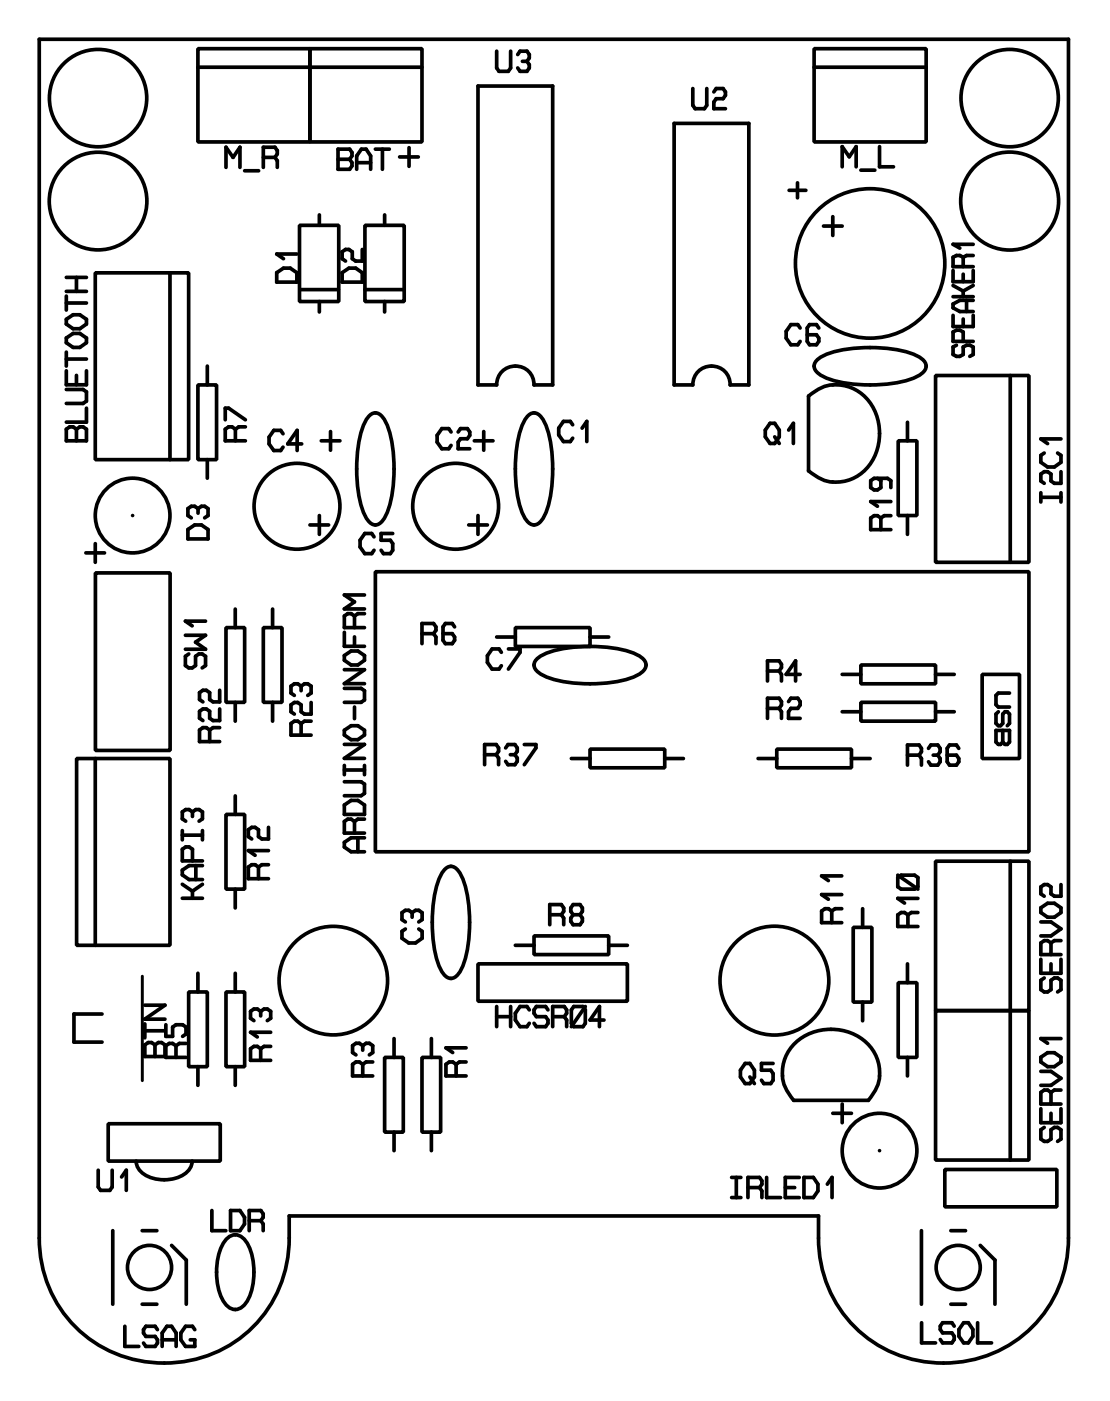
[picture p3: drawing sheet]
<svg xmlns="http://www.w3.org/2000/svg" width="75mm" height="95mm" viewBox="0 0 75 95" stroke-linecap="round" stroke-linejoin="round" font-family="sans-serif">
<g fill="none" stroke="#000" stroke-width=".25">
<path d="M2.7 2.7h70v81.5a8.5 8.5 0 0 1-8.5 8.5 8.5 8.5 0 0 1-8.5-8.5v-1.5h-36a10.1 10.1 0 0 1-1.2 5.8 8.5 8.5 0 0 1-9.6 3.9 8.5 8.5 0 0 1-6.2-8.2zM4.5 19.8h1.4M4.5 18.9h1.4M5.2 18.9v.9M6.5 18.5h6.3v12.7h-6.3zM11.6 18.5v12.7M13.5 3.3h7.6v6.3h-7.6zM13.5 4.6h15.2M15.4 11.4v-1.4l.4 .7 .5-.7v1.4M16.6 11.6h1M17.9 10.7h.8M18.7 10.7l.2-.2v-.3l-.2-.2h-.8v1.4"/>
<path d="M18.7 10.7l.2 .2v.5M18.8 18.5l.5-.3h.4l.5 .3v.7h-1.4zM20.2 17.3h-1.4l.5 .3M20.4 15.3h2.6v5.2h-2.6zM20.4 19.7h2.6M21.1 3.3h7.6v6.3h-7.6zM21.7 14.6v.7M23 10.1h.8l.1 .3v.2l-.1 .2 .1 .3v.2l-.1 .2h-.8zM23 10.8h.8M23.3 18.5l.4-.3h.5l.4 .3v.7h-1.3zM24.3 11.5v-.9l.3-.5h.3l.3 .5v.9M24.3 11.1h.9"/>
<path d="M24.6 17v.7h-.4l-.2-.1v-.5l-.3-.1h-.2l-.2 .1v.5l.2 .1M24.8 15.3h2.7v5.2h-2.7zM24.8 19.7h2.7M25.5 10.1h1M26 10.1v1.4M26.2 14.6v.7M27.2 10.7h1.2M27.8 10v1.3M32.5 5.8h5.1v20.4h-1.3a1.27 1.27 0 0 0-1.3-1.3 1.27 1.27 0 0 0-1.2 1.3h-1.3zM33.8 3.5v1.1l.1 .2h.7l.1-.2v-1.1M35.2 3.7l.2-.2h.4l.2 .2v.2l-.2 .3M35.5 4.2h.3"/>
<path d="M35.8 4.2l.2 .2v.2l-.2 .2h-.4l-.2-.2M45.8 8.4h5.1v17.8h-1.2a1.27 1.27 0 0 0-1.3-1.3 1.27 1.27 0 0 0-1.3 1.3h-1.3zM47.1 6v1.2l.2 .2h.6l.2-.2v-1.2M48.5 6.2l.2-.2h.5l.1 .2v.3l-.1 .2h-.5l-.2 .2v.5h.8M53.7 12.9h1.1M54.2 12.4v1M55.4 3.3h7.6v6.3h-7.6zM55.4 4.6h7.6M56 15.4h1.3M56.6 14.7v1.3M57.3 11.3v-1.3l.5 .7 .4-.7v1.3M58.5 11.6h1"/>
<path d="M59.8 10v1.3h1M64.8 18.4v.7h1.4v-.7M64.8 19.4l.7 .4M65.5 17.5v.6M65.5 18.6v.5M65.5 19.8v.4M65.5 17.5l-.2-.1-.5 .1v.6h1.4M66.2 19.4l-.7 .4M66.2 17.4h-.5l-.2 .1M66.2 16.6h-1.4l.5 .3M4.5 25.2v1h1.4v-1M4.5 29.2l.2-.2h.3l.2 .2 .2-.2h.2l.3 .2v.8h-1.4z"/>
<path d="M4.5 20.1v1M4.5 21.7l.5-.3h.4l.5 .3v.3l-.5 .3h-.4l-.5-.3zM4.5 23l.5-.3h.4l.5 .3v.3l-.5 .3h-.4l-.5-.3zM4.5 23.9v1M4.5 26.5h1.1l.3 .1v.7l-.3 .1h-1.1M4.5 24.4h1.4M4.5 20.6h1.4M5.2 25.5v.7M5.2 29.2v.8M5.8 37.6h1.3M5.9 27.7v1h-1.4M6.5 37v1.2"/>
<path d="M6.5 38.9h5.1v12.1h-5.1zM9 35h.1M12.8 36l.4-.3h.5l.4 .3v.6h-1.3zM13.5 26.2h1.2v5h-1.2zM13.5 34.6v.3M13.5 34.6l-.3-.2h-.2l-.2 .2v.4l.2 .2M13.5 34.6l.2-.2h.2l.2 .2v.4l-.2 .2M14.1 24.9v1.3M14.1 31.2v1.3M15.3 28.5v-.8h.2l1.2 .8M16 29.2l-.2-.2h-.3l-.2 .2v.8h1.4M16 29.2v.8"/>
<path d="M16.7 29h-.5l-.2 .2M19.2 29.5l-.1-.2h-.5l-.3 .4v.5l.3 .4h.5l.1-.2M20.5 30.2h-.9l.6-.9v1.3M21.1 35.7h1.2M21.7 20.5v.7M21.7 35v1.3M21.8 30h1.3M22.5 29.3v1.3M25.2 28.2l.3-.1a1.57 1.57 0 0 1 1 1.4 9 9 0 0 1-.4 5.8l-.3 .3-.3 .1a1.58 1.58 0 0 1-1-1.4 8.9 8.9 0 0 1 .5-5.9zM25.4 36.5l-.1-.2h-.5l-.3 .4v.5l.3 .4h.5l.1-.2M25.5 38.9h44.5v19h-44.5zM26.2 20.5v.7"/>
<path d="M26.7 36.3h-.8v.4h.6l.2 .3v.4l-.2 .2h-.4l-.2-.2M30.7 29.4l-.2-.3h-.5l-.3 .5v.5l.3 .4h.5l.2-.2M31.2 29.4l.1-.3h.5l.1 .3v.2l-.1 .2h-.5l-.1 .3v.4h.7M31.9 35.7h1.2M32.3 30h1.2M32.5 35v1.3M32.9 29.3v1.3M36 28.2l.3-.1a1.57 1.57 0 0 1 1 1.4 9 9 0 0 1-.4 5.8l-.3 .3-.3 .1a1.57 1.57 0 0 1-1-1.4 9 9 0 0 1 .5-5.8zM38.9 28.9l-.1-.3h-.5l-.3 .5v.5l.3 .4h.5l.1-.2M39.6 29.1l.3-.5v1.4M52.4 28.8h.3l.3 .4v.5l-.3 .4h-.3l-.4-.4v-.5zM52.7 29.7l.3 .4"/>
<path d="M53.6 29.2l.4-.4v1.3M54.4 22.3l-.1-.2h-.5l-.3 .4v.5l.3 .4h.5l.1-.2M55 26.9a2.78 2.78 0 0 1 4.6 1.2 3.4 3.4 0 0 1-2.3 4.6 2.65 2.65 0 0 1-2.3-.7zM55.5 24.6a3.2 3.2 0 0 1 2-.8 8.9 8.9 0 0 1 5.1 .5l.3 .3 .1 .3a1.58 1.58 0 0 1-1.4 1 8.9 8.9 0 0 1-5.9-.4l-.2-.3-.1-.3zM55.7 22.3l-.2-.2h-.4l-.2 .2v.9l.2 .2h.4l.2-.2v-.2l-.2-.2h-.6M59.7 32.5l.2 .2v.4l-.2 .2h-.3l-.2-.2v-.4l.2-.2h1l.2 .2v.4M59.9 35.2l-.2-.1h-.3l-.2 .1v.8h1.4M59.9 35.2v.8M60.6 35.1h-.5l-.2 .1M60.6 34.1h-1.4l.5 .3M61.1 30h1.3v5h-1.3zM61.7 28.7v1.3"/>
<path d="M61.7 35v1.3M63.6 25.5h6.4v12.7h-6.4zM64.8 21.4v.8h1.4v-.8M64.8 20.2h1.4M65 23.5l-.2 .1v.5l.2 .1h.3l.2-.1v-.5l.2-.1 .5 .1v.5l-.2 .1M65.5 21.7v.5M65.5 23.2v-.6l-.2-.2-.5 .2v.6h1.4M65.7 20.4v.8M66.2 20.4h-.9l-.5 .3v.2l.5 .3h.9M68.7 25.5v12.7M70.8 33.5v.6M70.8 33.8h1.4"/>
<path d="M71 30.8l-.2 .2v.4l.4 .3h.5l.5-.3v-.4l-.3-.2M72.2 32.1v.8h-.5l-.2-.2v-.5l-.3-.1h-.2l-.2 .1v.5l.2 .2M72.2 33.5v.6M72.2 29.8h-1.4l.4 .4M5.2 51.6h6.4v12.7h-6.4zM6.5 51.6v12.7M12.4 56.5v.6M12.4 56.8h1.4M12.6 43.2h1.4l-.7 .5 .7 .4h-1.4M12.8 44.5l-.2 .1v.6l.2 .2h.3l.2-.2v-.6l.2-.1h.2l.3 .1v.6l-.3 .2M13.1 55.2l-.2-.2h-.3l-.2 .2v.5l.2 .1M13.1 55.2v.3"/>
<path d="M13.1 58.5v-.8l-.2-.1h-.3l-.2 .1v.8h1.4M13.1 55.2l.2-.2h.2l.3 .2v.5l-.3 .1M13.3 58.8v1M13.8 58.8h-.9l-.5 .4v.3l.5 .3h.9M13.8 56.5v.6M14 42.2h-1.4l.5 .3M14.3 49.6l-.3-.1h-.2l-.2 .1v.8h1.3M14.3 49.6v.8M14.9 46.9v.8h-.4l-.2-.1v-.5l-.3-.2h-.2l-.2 .2v.5l.2 .1M14.9 48.2v.8h-.4l-.2-.2v-.4l-.3-.2h-.2l-.2 .2v.4l.2 .2M14.9 49.5h-.4l-.2 .1M15.4 42.7h1.2v5h-1.2z"/>
<path d="M15.4 55.4h1.2v5h-1.2zM16 41.4v1.3M16 47.7v1.3M16 54.1v1.3M17.6 58.9l-.3-.1h-.2l-.2 .1v.8h1.4M17.6 58.9v.8M17.9 42.7h1.3v5h-1.3zM18.3 58.8h-.5l-.2 .1M18.3 56.2v.8h-.5l-.2-.1v-.5l-.3-.2h-.2l-.2 .2v.5l.2 .1M18.3 57.8h-1.4l.4 .3M18.5 41.4v1.3M18.5 47.7v1.3"/>
<path d="M20.5 49.2l-.3-.2h-.2l-.2 .2v.8h1.4M20.5 46.6l-.3-.1h-.2l-.2 .1v.5l.2 .2M20.5 46.6v.4M20.5 49.2v.8M20.5 46.6l.2-.1h.2l.3 .1v.5l-.3 .2M21.2 47.8v.7h-.5l-.2-.1v-.5l-.3-.1h-.2l-.2 .1v.5l.2 .1M21.2 49h-.5l-.2 .2M23.4 49.6l.5-.3h.4l.5 .3v.4l-.5 .3h-.4l-.5-.3zM23.4 50.6h1.4l-1.4 1h1.4M23.4 43v.9h1.4M23.4 44.6l.5-.3h.4l.5 .3v.3l-.5 .3h-.4l-.5-.3zM23.4 52v.7"/>
<path d="M23.4 54.7l.5-.3h.4l.5 .3v.7h-1.4zM23.4 46.8h1.2l.2 .2v.6l-.2 .1h-1.2M23.4 53.1h1.2l.2 .2v.6l-.2 .2h-1.2M23.4 52.3h1.4M23.4 45.5h1.4l-1.4 1h1.4M24.1 41.9l-.2-.2h-.3l-.2 .2v.8h1.4M24.1 55.8l-.2-.1h-.3l-.2 .1v.8h1.4M24.1 41.9v.8M24.1 43.3v.6M24.1 48.1v.8M24.1 55.8v.8M24.3 57v.9"/>
<path d="M24.8 57h-.9l-.5 .3v.3l.5 .3h.9M24.8 55.7h-.5l-.2 .1M24.8 52v.7M24.8 41.7h-.5l-.2 .2M24.8 40.4h-1.4l.7 .5-.7 .5h1.4M28.7 43.1h.8M29.5 43.1l.1-.3v-.2l-.1-.2h-.8v1.4M29.5 43.1l.1 .2v.5M30.4 59l.3-.1a1.58 1.58 0 0 1 1 1.4 8.9 8.9 0 0 1-.5 5.8l-.2 .3-.3 .1a1.57 1.57 0 0 1-1-1.4 9 9 0 0 1 .4-5.8zM30.9 42.6l-.1-.2h-.5l-.2 .2v.9l.2 .3h.5l.1-.3v-.2l-.1-.2h-.7M33 51.3h.7M33.7 51.3l.2-.2v-.3l-.2-.2h-.7v1.4"/>
<path d="M33.7 51.3l.2 .2v.5M33.8 43.3h1.2M34.1 44.3l-.2-.2h-.4l-.4 .5v.4l.4 .5h.4l.2-.2M34.4 50.8l.1-.2h.5l.2 .2v.3l-.2 .2M34.6 44.1h.8v.2l-.8 1.2M34.7 51.3h.3M35 51.3l.2 .2v.3l-.2 .2h-.5l-.1-.2M35 42.7h5.1v1.2h-5.1zM35.7 50.6h.7v.2l-.7 1.2M36.4 44.9a3.2 3.2 0 0 1 2-.8 8.9 8.9 0 0 1 5.2 .5l.2 .3 .1 .3a1.56 1.56 0 0 1-1.4 1 8.9 8.9 0 0 1-5.8-.4l-.3-.3-.1-.3zM38.9 51.6h1.2M40.1 50.9h5.1v1.3h-5.1z"/>
<path d="M40.1 43.3h1.3M45.2 51.6h1.3M51.6 51.6h1.2M52.2 48.2h.8M52.2 45.6h.8M52.8 50.9h5.1v1.3h-5.1zM53 45.6l.1-.2v-.2l-.1-.3h-.8v1.4M53 48.2l.1-.3v-.2l-.1-.2h-.8v1.3M53 45.6l.1 .2v.5M53 48.2l.1 .2v.4M53.6 47.7l.2-.2h.5l.1 .2v.2l-.1 .3h-.5l-.2 .2v.4h.8M54.4 45.8h-.9l.6-.9v1.4"/>
<path d="M57.2 59.5h-1.3l.4 .4M57.3 48.4h1.2M57.3 45.8h1.2M57.9 51.6h1.3M58.5 47.7h5.1v1.3h-5.1zM58.5 45.2h5.1v1.3h-5.1zM61.1 59.7l.2-.2h.9l.2 .2v.6l-.2 .1h-.9l-.2-.1zM61.1 59.5l1.3 .9M61.7 51.3h.8M62.5 51.3l.2-.2v-.2l-.2-.3h-.8v1.4M62.5 51.3l.2 .3v.4M63.1 50.9l.2-.3h.5l.1 .3v.2l-.1 .2"/>
<path d="M63.5 51.3h.3M63.6 58.5h6.4v10.2h-6.4zM63.6 48.4h1.3M63.6 45.8h1.3M63.8 51.3l.1 .3v.2l-.1 .2h-.5l-.2-.2M65.2 50.9l-.2-.3h-.4l-.2 .3v.9l.2 .2h.4l.2-.2v-.2l-.2-.3h-.6M66.8 45.8h2.5v5.8h-2.5zM67.7 49.7h1v.7l-.2 .2h-.2l-.1-.2-.2 .2h-.1l-.2-.2zM67.9 48.4l-.2 .1v.7l.2 .1h.1l.2-.1v-.7l.1-.1h.2l.2 .1v.7l-.2 .1M68.2 49.7v.7M68.7 47.1h-.8l-.2 .2v.6l.2 .2h.8M68.7 58.5v20.4"/>
<path d="M6.7 79.6v1.1l.1 .2h.7l.1-.2v-1.1M6.9 68.9h-1.9v1.9h1.9M7.4 76.4h7.6v2.5h-7.6zM9.3 78.9a1.66 1.66 0 0 0 1.9 1.3 1.66 1.66 0 0 0 1.9-1.3M9.8 71l.3-.1h.2l.2 .1 .3-.1h.2l.2 .1v.8h-1.4zM9.8 69.6v1M9.8 70.1h1.4M9.8 68.3h1.4l-1.4 1h1.4M10.5 71v.8M11.3 69.7v.8h.4v-.7l.3-.1h.4l.2 .1v.5l-.2 .2M12 71.1l-.3-.2h-.2l-.2 .2v.8h1.3M12 71.1v.8"/>
<path d="M12.4 61.1h1.4M12.4 60.1l.7 .5M12.6 70.9h-.4l-.2 .2M12.8 67.4h1.3v5.1h-1.3zM13.1 60.6v.5M13.5 66.2v1.2M13.5 72.5v1.3M13.8 60.1l-.7 .5M15.4 67.4h1.2v5.1h-1.2zM16 60.4v1.3M16 66.2v1.2M16 72.5v1.3"/>
<path d="M17.7 71.3l-.2-.2h-.2l-.3 .2v.8h1.4M17.7 68.8l-.2-.2h-.2l-.3 .2v.4l.3 .2M17.7 68.8v.3M17.7 71.3v.8M17.7 68.8l.3-.2h.2l.2 .2v.4l-.2 .2M18.4 71.1h-.4l-.3 .2M18.4 70.2h-1.4l.5 .3M24.7 72.4l-.3-.2h-.2l-.2 .2v.7h1.3M24.7 71.1l-.3-.2h-.2l-.2 .2v.5l.2 .1M24.7 71.1v.3M24.7 72.4v.7M24.7 71.1l.2-.2h.2l.2 .2v.5l-.2 .1"/>
<path d="M25.3 72.2h-.4l-.2 .2M26.2 71.9h1.2v5.1h-1.2zM26.8 70.6v1.3M26.8 77v1.2M27.6 63.2l-.3 .1v.5l.5 .3h.5l.4-.3v-.5l-.2-.1M28 62l.3-.1h.2l.2 .1v.5l-.2 .2M28 62l-.2-.1h-.2l-.3 .1v.5l.3 .2M28 62v.4M28.7 71.9h1.3v5.1h-1.3zM29.3 70.6v1.3M29.3 77v1.2M31 72.4l-.2-.2h-.2l-.3 .2v.7h1.4"/>
<path d="M31 72.4v.7M31.7 72.2h-.5l-.2 .2M31.7 71.2h-1.4l.5 .4M32.5 65.5h10.2v2.6h-10.2zM33.8 68.4v1.4M33.8 69.1h.9M34.7 68.4v1.4M35 64.3h1.3M36 68.7l-.2-.3h-.4l-.4 .5v.4l.4 .5h.4l.2-.2M36.3 63.6h5.1v1.3h-5.1zM37.3 68.7l-.2-.3h-.6l-.2 .3v.2l.2 .2h.6l.2 .2v.3l-.2 .2h-.6l-.2-.2M37.4 62.2h.8"/>
<path d="M37.6 69.1h.8M38.2 62.2l.1-.2v-.3l-.1-.2h-.8v1.4M38.2 62.2l.1 .2v.5M38.4 69.1l.1-.2v-.2l-.1-.3h-.8v1.4M38.4 69.1l.1 .2v.5M39 62.2l-.2-.2v-.3l.2-.2h.4l.2 .2v.3l-.2 .2M39 62.2h.4M39 62.2l-.2 .2v.2l.2 .3h.4l.2-.3v-.2l-.2-.2M39 68.4h.6l.2 .3v.9l-.2 .2h-.6l-.1-.2v-.9zM39.8 68.4l-.9 1.4M41.1 69.3h-1l.7-.9v1.4M41.4 64.3h1.3"/>
<path d="M50.7 72.3h.3l.3 .5v.4l-.3 .5h-.3l-.3-.5v-.4zM51 73.2l.3 .5M52.6 72.3h-.8v.5h.6l.2 .2v.4l-.2 .3h-.5l-.1-.3M54.1 70.9a3.5 3.5 0 0 1 5.5 1 2.63 2.63 0 0 1-.5 2.9h-5.1a2.69 2.69 0 0 1 .1-3.9zM56.6 61.9v.8M56.6 61.9l-.3-.1h-.2l-.2 .1v.8h1.3M56.6 75.7h1.3M57.2 61.8h-.4l-.2 .1M57.2 60.8h-1.3l.4 .3M57.3 75.1v1.2M58 63h1.3v5.1h-1.3zM58.7 61.8v1.2"/>
<path d="M58.7 68.1v1.3M59.8 78.2h.1M61.1 66.8h1.3v5.1h-1.3zM61.7 65.5v1.3M61.7 71.9v1.2M61.7 62.2l-.2-.2h-.2l-.2 .2v.8h1.3M61.7 62.2v.8M62.4 62h-.4l-.3 .2M62.4 61.1h-1.3l.4 .3M63.6 68.7h6.4v10.2h-6.4zM64.3 79.5h7.6v2.5h-7.6zM70.8 61.7l.4-.3h.5l.5 .3v.3l-.5 .4h-.5l-.4-.4z"/>
<path d="M70.8 65.2v1h1.4v-1M70.8 71.9l.4-.3h.5l.5 .3v.3l-.5 .3h-.5l-.4-.3zM70.8 75.4v.9h1.4v-.9M70.8 62.7h.7l.7 .4-.7 .5h-.7M70.8 72.8h.7l.7 .5-.7 .5h-.7M71 66.5l-.2 .1v.7l.2 .1h.2l.3-.1v-.7l.2-.1h.2l.3 .1v.7l-.3 .1M71 76.6l-.2 .2v.6l.2 .2h.2l.3-.2v-.6l.2-.2h.2l.3 .2v.6l-.3 .2M71.5 64.1l-.3-.2h-.2l-.2 .2v.8h1.4M71.5 74.3l-.3-.2h-.2l-.2 .2v.8h1.4M71.5 64.1v.8M71.5 65.5v.7M71.5 74.3v.8"/>
<path d="M71.5 75.7v.6M72.2 60.1v.8h-.5l-.2-.1v-.5l-.3-.2h-.2l-.2 .2v.5l.2 .1M72.2 63.9h-.5l-.2 .2M72.2 74.1h-.5l-.2 .2M72.2 70.6h-1.4l.4 .3M7.7 83.7v5M8.3 80l.3-.4v1.3M8.5 90.2v1.3h.9M9.7 83.7h1M9.7 88.7h1M10.7 90.4l-.2-.2h-.6l-.1 .2v.2l.1 .3h.6l.2 .2v.2l-.2 .2h-.6l-.1-.2M11 91.5v-.9l.3-.4h.4l.3 .4v.9"/>
<path d="M11 91.1h1M11.7 84.7l1 1v3M13.2 90.4l-.1-.2h-.5l-.3 .4v.5l.3 .4h.6v-.4h-.3M14.4 82.3v1.4h1M15.4 84.3a.78 .78 0 0 1 1.2 0 4.2 4.2 0 0 1 0 4.4 .78 .78 0 0 1-1.2 0 4.2 4.2 0 0 1 0-4.4zM15.7 82.3h.6l.3 .5v.4l-.3 .5h-.6zM16.9 83h.8M17.7 83l.2-.2v-.3l-.2-.2h-.8v1.4M17.7 83l.2 .2v.5M49.8 80h.6M49.8 81.4h.6M50.1 80v1.4"/>
<path d="M50.9 80.7h.8M51.7 80.7l.1-.2v-.2l-.1-.3h-.8v1.4M51.7 80.7l.1 .3v.4M52.1 80v1.4h1M53.4 80.7h.6M54.4 80h-1v1.4h1M54.7 80h.6l.3 .5v.5l-.3 .4h-.6zM56.3 80.5l.3-.5v1.4M62.7 83.7v5M62.7 89.9v1.4h.9M64.7 83.7h1M64.7 88.7h1"/>
<path d="M64.9 90.2l-.2-.3h-.6l-.2 .3v.2l.2 .2h.6l.2 .2v.3l-.2 .2h-.6l-.2-.2M65.5 89.9h.4l.3 .5v.4l-.3 .5h-.4l-.3-.5v-.4zM66.5 89.9v1.4h.9M66.7 84.7l1 1v3"/>
<circle cx="6.7" cy="13.7" r="3.3"/>
<circle cx="6.7" cy="6.7" r="3.3"/>
<circle cx="59.2" cy="17.9" r="5.1"/>
<circle cx="68.7" cy="13.7" r="3.3"/>
<circle cx="68.7" cy="6.7" r="3.3"/>
<circle cx="9" cy="35.1" r="2.54"/>
<circle cx="20.2" cy="34.4" r="2.92"/>
<circle cx="31" cy="34.4" r="2.92"/>
<circle cx="22.7" cy="66.7" r="3.7"/>
<circle cx="52.7" cy="66.7" r="3.7"/>
<circle cx="59.8" cy="78.2" r="2.54"/>
<circle cx="10.2" cy="86.2" r="1.5"/>
<circle cx="65.2" cy="86.2" r="1.5"/>
</g>
<path d="M9.7 66.4v7.1" fill="none" stroke="#000" stroke-width=".2"/>
</svg>
